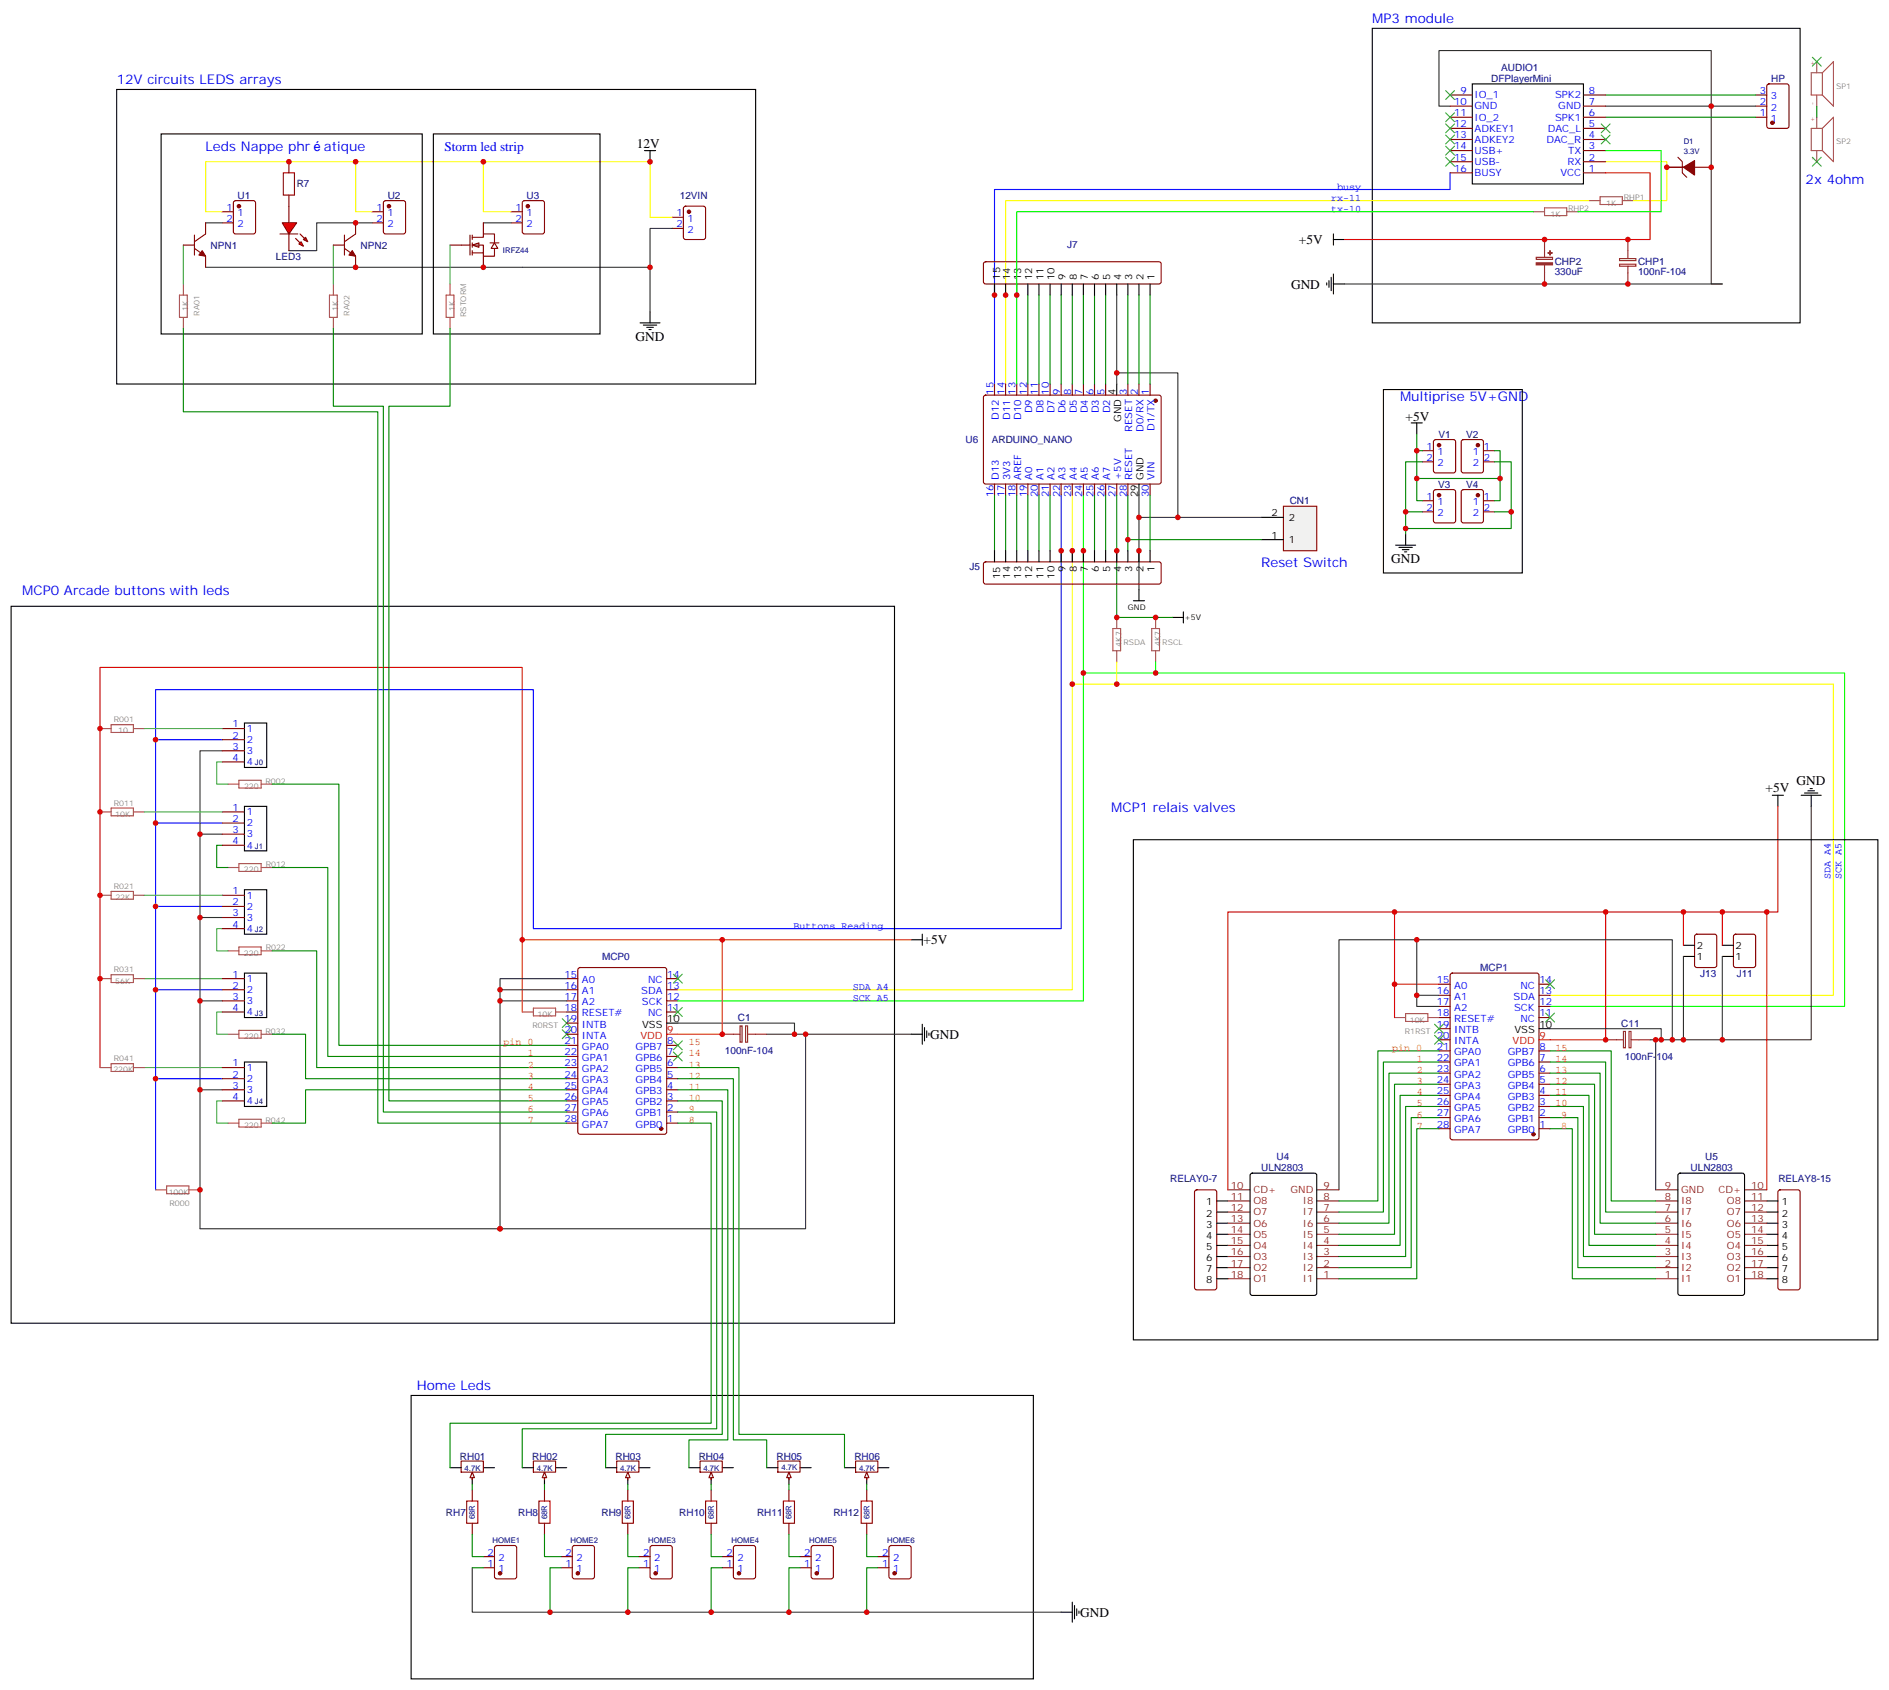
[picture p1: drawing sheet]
<svg xmlns="http://www.w3.org/2000/svg" width="600mm" height="536mm" viewBox="0 0 600 536" stroke-linecap="round" stroke-linejoin="round" font-family="sans-serif">
<defs><g id="words">
<g font-size="4.2" fill="#00f">
<text x="435.7" y="7.2">MP3 module</text>
<text x="37" y="26.6">12V circuits LEDS arrays</text>
<text x="65.3" y="47.8">Leds Nappe phr</text>
<text x="102.8" y="47.8">atique</text>
<text x="141.1" y="47.8">Storm led strip</text>
<text x="573.3" y="58.4">2x 4ohm</text>
<text x="444.5" y="127.2">Multiprise 5V+GND</text>
<text x="400.4" y="180.1">Reset Switch</text>
<text x="7.1" y="188.9">MCP0 Arcade buttons with leds</text>
<text x="352.8" y="257.7">MCP1 relais valves</text>
<text x="132.3" y="441.1">Home Leds</text>
</g>
<g font-size="4.2">
<text x="202.1" y="47.1">12V</text>
<text x="412.4" y="77.5">+5V</text>
<text x="409.9" y="91.6">GND</text>
<text x="201.8" y="108.1">GND</text>
<text x="446.3" y="133.5">+5V</text>
<text x="441.7" y="178.7">GND</text>
<text x="560.6" y="251.3">+5V</text>
<text x="570.4" y="249.2">GND</text>
<text x="293.2" y="299.7">+5V</text>
<text x="295.4" y="329.6">GND</text>
<text x="343" y="513.1">GND</text>
</g>
<g font-size="3.2" fill="#000080">
<text x="476.6" y="22.4">AUDIO1</text>
<text x="473.4" y="26">DFPlayerMini</text>
<text x="562.3" y="26">HP</text>
<text x="94.2" y="59.5">R7</text>
<text x="75.4" y="63">U1</text>
<text x="123.1" y="63.1">U2</text>
<text x="167.2" y="63.1">U3</text>
<text x="215.8" y="63">12VIN</text>
<text x="66.9" y="78.9">NPN1</text>
<text x="87.6" y="82.5">LED3</text>
<text x="114.5" y="78.9">NPN2</text>
<text x="338.8" y="78.8">J7</text>
<text x="493.6" y="87.4">330uF</text>
<text x="493.6" y="84.3">CHP2</text>
<text x="520.1" y="87.4">100nF-104</text>
<text x="520.1" y="84.3">CHP1</text>
<text x="306.5" y="140.7">U6</text>
<text x="314.9" y="140.6">ARDUINO_NANO</text>
<text x="456.6" y="138.9">V1</text>
<text x="465.5" y="138.9">V2</text>
<text x="456.6" y="154.7">V3</text>
<text x="465.5" y="154.7">V4</text>
<text x="409.5" y="160.1">CN1</text>
<text x="307.8" y="180.9">J5</text>
<text x="191.1" y="304.7">MCP0</text>
<text x="469.9" y="308.1">MCP1</text>
<text x="539.8" y="310.2">J13</text>
<text x="551.4" y="310.2">J11</text>
<text x="234.3" y="324.1">C1</text>
<text x="514.7" y="325.8">C11</text>
<text x="230.2" y="334.7">100nF-104</text>
<text x="515.9" y="336.5">100nF-104</text>
<text x="400.4" y="371.7">ULN2803</text>
<text x="405.3" y="368.1">U4</text>
<text x="536.7" y="371.7">ULN2803</text>
<text x="541.4" y="368.1">U5</text>
<text x="371.5" y="375.3">RELAY0-7</text>
<text x="564.6" y="375.3">RELAY8-15</text>
<text x="146" y="463.4">RH01</text>
<text x="169" y="463.4">RH02</text>
<text x="195.4" y="463.4">RH03</text>
<text x="221.8" y="463.5">RH04</text>
<text x="246.6" y="463.5">RH05</text>
<text x="271.3" y="463.5">RH06</text>
<text x="141.6" y="481.1">RH7</text>
<text x="164.5" y="481.1">RH8</text>
<text x="191" y="481.1">RH9</text>
<text x="215.7" y="481.1">RH10</text>
<text x="240.4" y="481.1">RH11</text>
<text x="264.6" y="481.1">RH12</text>
</g>
<g font-size="3.2" fill="#00f">
<text x="463.7" y="29.8">9</text>
<text x="504.5" y="29.8">8</text>
<text x="558.7" y="29.8">3</text>
<text x="461.6" y="33.3">10</text>
<text x="468.1" y="34.7">GND</text>
<text x="468.1" y="31.2">IO_1</text>
<text x="493.7" y="31.2">SPK2</text>
<text x="494.7" y="34.7">GND</text>
<text x="504.5" y="33.3">7</text>
<text x="558.7" y="33.3">2</text>
<text x="562.2" y="35.1">2</text>
<text x="562.2" y="31.6">3</text>
<text x="461.6" y="40.4">12</text>
<text x="461.6" y="36.9">11</text>
<text x="468.1" y="41.8">ADKEY1</text>
<text x="468.1" y="38.3">IO_2</text>
<text x="491.4" y="41.8">DAC_L</text>
<text x="493.7" y="38.3">SPK1</text>
<text x="504.5" y="40.4">5</text>
<text x="504.5" y="36.9">6</text>
<text x="558.7" y="36.9">1</text>
<text x="562.2" y="38.6">1</text>
<text x="461.6" y="47.4">14</text>
<text x="461.6" y="43.9">13</text>
<text x="468.1" y="45.3">ADKEY2</text>
<text x="491" y="45.3">DAC_R</text>
<text x="504.5" y="47.4">3</text>
<text x="504.5" y="43.9">4</text>
<text x="461.6" y="51">15</text>
<text x="468.1" y="52.4">USB-</text>
<text x="468.1" y="48.9">USB+</text>
<text x="497.6" y="52.4">RX</text>
<text x="497.9" y="48.9">TX</text>
<text x="504.5" y="51">2</text>
<text x="461.6" y="54.5">16</text>
<text x="468.1" y="55.9">BUSY</text>
<text x="495.4" y="55.9">VCC</text>
<text x="504.5" y="54.5">1</text>
<text x="422.6" y="63.7">rx-11</text>
<text x="424.5" y="60.1">busy</text>
<text x="71.9" y="66.9">1</text>
<text x="71.9" y="70.4">2</text>
<text x="75.4" y="68.6">1</text>
<text x="119.5" y="66.9">1</text>
<text x="119.5" y="70.4">2</text>
<text x="123" y="68.6">1</text>
<text x="163.6" y="66.9">1</text>
<text x="163.6" y="70.4">2</text>
<text x="167.1" y="68.6">1</text>
<text x="214.8" y="68.6">1</text>
<text x="218.3" y="70.4">1</text>
<text x="422.6" y="67.2">tx-10</text>
<text x="75.4" y="72.1">2</text>
<text x="123" y="72.1">2</text>
<text x="167.1" y="72.1">2</text>
<text x="214.8" y="72.1">2</text>
<text x="218.3" y="73.9">2</text>
<text x="315.4" y="125.2" transform="rotate(-90 315.4 125.2)">15</text>
<text x="318.9" y="125.2" transform="rotate(-90 318.9 125.2)">14</text>
<text x="322.4" y="125.2" transform="rotate(-90 322.4 125.2)">13</text>
<text x="326" y="125.2" transform="rotate(-90 326 125.2)">12</text>
<text x="329.5" y="125.2" transform="rotate(-90 329.5 125.2)">11</text>
<text x="333" y="125.2" transform="rotate(-90 333 125.2)">10</text>
<text x="336.5" y="125.2" transform="rotate(-90 336.5 125.2)">9</text>
<text x="340.1" y="125.2" transform="rotate(-90 340.1 125.2)">8</text>
<text x="343.6" y="125.2" transform="rotate(-90 343.6 125.2)">7</text>
<text x="347.1" y="125.2" transform="rotate(-90 347.1 125.2)">6</text>
<text x="350.7" y="125.2" transform="rotate(-90 350.7 125.2)">5</text>
<text x="357.7" y="125.2" transform="rotate(-90 357.7 125.2)">3</text>
<text x="361.2" y="125.2" transform="rotate(-90 361.2 125.2)">2</text>
<text x="364.8" y="125.2" transform="rotate(-90 364.8 125.2)">1</text>
<text x="327.7" y="131.2" transform="rotate(-90 327.7 131.2)">D9</text>
<text x="331.3" y="131.2" transform="rotate(-90 331.3 131.2)">D8</text>
<text x="334.8" y="131.2" transform="rotate(-90 334.8 131.2)">D7</text>
<text x="338.3" y="131.2" transform="rotate(-90 338.3 131.2)">D6</text>
<text x="341.8" y="131.2" transform="rotate(-90 341.8 131.2)">D5</text>
<text x="345.4" y="131.2" transform="rotate(-90 345.4 131.2)">D4</text>
<text x="348.9" y="131.2" transform="rotate(-90 348.9 131.2)">D3</text>
<text x="352.4" y="131.2" transform="rotate(-90 352.4 131.2)">D2</text>
<text x="317.1" y="133.2" transform="rotate(-90 317.1 133.2)">D12</text>
<text x="320.7" y="133.2" transform="rotate(-90 320.7 133.2)">D11</text>
<text x="324.2" y="133.2" transform="rotate(-90 324.2 133.2)">D10</text>
<text x="359.5" y="137.1" transform="rotate(-90 359.5 137.1)">RESET</text>
<text x="363" y="137" transform="rotate(-90 363 137)">D0/RX</text>
<text x="366.5" y="136.8" transform="rotate(-90 366.5 136.8)">D1/TX</text>
<text x="452.9" y="142.7">1</text>
<text x="471.1" y="142.7">1</text>
<text x="452.9" y="146.2">2</text>
<text x="456.4" y="144.5">1</text>
<text x="456.4" y="148">2</text>
<text x="467.6" y="144.5">1</text>
<text x="467.6" y="148">2</text>
<text x="471.1" y="146.2">2</text>
<text x="317.1" y="152.3" transform="rotate(-90 317.1 152.3)">D13</text>
<text x="320.7" y="152.3" transform="rotate(-90 320.7 152.3)">3V3</text>
<text x="324.2" y="152.3" transform="rotate(-90 324.2 152.3)">AREF</text>
<text x="327.7" y="152.3" transform="rotate(-90 327.7 152.3)">A0</text>
<text x="331.3" y="152.3" transform="rotate(-90 331.3 152.3)">A1</text>
<text x="334.8" y="152.3" transform="rotate(-90 334.8 152.3)">A2</text>
<text x="338.3" y="152.3" transform="rotate(-90 338.3 152.3)">A3</text>
<text x="341.8" y="152.3" transform="rotate(-90 341.8 152.3)">A4</text>
<text x="345.4" y="152.3" transform="rotate(-90 345.4 152.3)">A5</text>
<text x="348.9" y="152.3" transform="rotate(-90 348.9 152.3)">A6</text>
<text x="352.4" y="152.3" transform="rotate(-90 352.4 152.3)">A7</text>
<text x="356" y="152.3" transform="rotate(-90 356 152.3)">+5V</text>
<text x="359.5" y="152.3" transform="rotate(-90 359.5 152.3)">RESET</text>
<text x="366.5" y="152.3" transform="rotate(-90 366.5 152.3)">VIN</text>
<text x="315.4" y="157.8" transform="rotate(-90 315.4 157.8)">16</text>
<text x="318.9" y="157.8" transform="rotate(-90 318.9 157.8)">17</text>
<text x="322.4" y="157.8" transform="rotate(-90 322.4 157.8)">18</text>
<text x="326" y="157.8" transform="rotate(-90 326 157.8)">19</text>
<text x="329.5" y="157.8" transform="rotate(-90 329.5 157.8)">20</text>
<text x="333" y="157.8" transform="rotate(-90 333 157.8)">21</text>
<text x="336.5" y="157.8" transform="rotate(-90 336.5 157.8)">22</text>
<text x="340.1" y="157.8" transform="rotate(-90 340.1 157.8)">23</text>
<text x="343.6" y="157.8" transform="rotate(-90 343.6 157.8)">24</text>
<text x="347.1" y="157.8" transform="rotate(-90 347.1 157.8)">25</text>
<text x="350.7" y="157.8" transform="rotate(-90 350.7 157.8)">26</text>
<text x="354.2" y="157.8" transform="rotate(-90 354.2 157.8)">27</text>
<text x="357.7" y="157.8" transform="rotate(-90 357.7 157.8)">28</text>
<text x="364.8" y="157.8" transform="rotate(-90 364.8 157.8)">30</text>
<text x="452.9" y="158.6">1</text>
<text x="456.4" y="160.3">1</text>
<text x="467.6" y="160.3">1</text>
<text x="471.1" y="158.6">1</text>
<text x="452.9" y="162.1">2</text>
<text x="456.4" y="163.9">2</text>
<text x="467.6" y="163.9">2</text>
<text x="471.1" y="162.1">2</text>
<text x="73.8" y="230.9">1</text>
<text x="78.3" y="232.3">1</text>
<text x="73.8" y="234.4">2</text>
<text x="73.8" y="237.9">3</text>
<text x="78.3" y="235.8">2</text>
<text x="78.3" y="239.4">3</text>
<text x="73.8" y="241.5">4</text>
<text x="78.3" y="242.9">4</text>
<text x="73.8" y="257.4">1</text>
<text x="73.8" y="260.9">2</text>
<text x="78.3" y="258.8">1</text>
<text x="78.3" y="262.3">2</text>
<text x="73.8" y="264.4">3</text>
<text x="73.8" y="267.9">4</text>
<text x="78.3" y="265.8">3</text>
<text x="78.3" y="269.3">4</text>
<text x="581.1" y="279" transform="rotate(-90 581.1 279)">SDA A4</text>
<text x="584.6" y="279" transform="rotate(-90 584.6 279)">SCK A5</text>
<text x="73.8" y="283.8">1</text>
<text x="73.8" y="287.3">2</text>
<text x="78.3" y="285.2">1</text>
<text x="73.8" y="290.9">3</text>
<text x="78.3" y="288.7">2</text>
<text x="78.3" y="292.3">3</text>
<text x="73.8" y="294.4">4</text>
<text x="78.3" y="295.8">4</text>
<text x="251.9" y="294.7">Buttons Reading</text>
<text x="73.8" y="310.3">1</text>
<text x="78.3" y="311.7">1</text>
<text x="179.2" y="310.3">15</text>
<text x="211.8" y="310.3">14</text>
<text x="73.8" y="313.8">2</text>
<text x="73.8" y="317.3">3</text>
<text x="78.3" y="315.2">2</text>
<text x="179.2" y="313.8">16</text>
<text x="179.2" y="317.3">17</text>
<text x="184.7" y="312">A0</text>
<text x="184.7" y="315.6">A1</text>
<text x="203.6" y="315.6">SDA</text>
<text x="205.8" y="312">NC</text>
<text x="211.8" y="317.3">12</text>
<text x="211.8" y="313.8">13</text>
<text x="270.8" y="317.7">SCK A5</text>
<text x="270.8" y="314.1">SDA A4</text>
<text x="456.2" y="312">15</text>
<text x="456.2" y="315.6">16</text>
<text x="461.7" y="313.8">A0</text>
<text x="461.7" y="317.3">A1</text>
<text x="480.5" y="317.3">SDA</text>
<text x="482.7" y="313.8">NC</text>
<text x="488.8" y="315.6">13</text>
<text x="488.8" y="312">14</text>
<text x="73.8" y="320.9">4</text>
<text x="78.3" y="318.7">3</text>
<text x="78.3" y="322.3">4</text>
<text x="179.2" y="320.9">18</text>
<text x="184.7" y="319.1">A2</text>
<text x="184.7" y="322.6">RESET#</text>
<text x="203.8" y="319.1">SCK</text>
<text x="205.8" y="322.6">NC</text>
<text x="211.8" y="320.9">11</text>
<text x="456.2" y="319.1">17</text>
<text x="456.2" y="322.6">18</text>
<text x="461.7" y="320.9">A2</text>
<text x="480.7" y="320.9">SCK</text>
<text x="488.8" y="322.6">11</text>
<text x="488.8" y="319.1">12</text>
<text x="179.2" y="324.4">19</text>
<text x="179.2" y="327.9">20</text>
<text x="184.7" y="326.1">INTB</text>
<text x="184.7" y="329.7">INTA</text>
<text x="456.2" y="326.1">19</text>
<text x="456.2" y="329.7">20</text>
<text x="461.7" y="324.4">RESET#</text>
<text x="461.7" y="327.9">INTB</text>
<text x="482.7" y="324.4">NC</text>
<text x="179.2" y="331.4">21</text>
<text x="179.2" y="335">22</text>
<text x="184.7" y="333.2">GPA0</text>
<text x="201.8" y="333.2">GPB7</text>
<text x="211.8" y="335">7</text>
<text x="211.8" y="331.4">8</text>
<text x="456.2" y="333.2">21</text>
<text x="461.7" y="331.4">INTA</text>
<text x="461.7" y="335">GPA0</text>
<text x="478.7" y="335">GPB7</text>
<text x="488.8" y="333.2">8</text>
<text x="73.8" y="338.5">1</text>
<text x="78.3" y="339.9">1</text>
<text x="179.2" y="338.5">23</text>
<text x="184.7" y="336.7">GPA1</text>
<text x="184.7" y="340.3">GPA2</text>
<text x="201.8" y="340.3">GPB5</text>
<text x="201.8" y="336.7">GPB6</text>
<text x="211.8" y="338.5">6</text>
<text x="456.2" y="336.7">22</text>
<text x="456.2" y="340.3">23</text>
<text x="461.7" y="338.5">GPA1</text>
<text x="478.7" y="338.5">GPB6</text>
<text x="488.8" y="340.3">6</text>
<text x="488.8" y="336.7">7</text>
<text x="73.8" y="342">2</text>
<text x="73.8" y="345.5">3</text>
<text x="78.3" y="343.4">2</text>
<text x="78.3" y="347">3</text>
<text x="179.2" y="342">24</text>
<text x="179.2" y="345.5">25</text>
<text x="184.7" y="343.8">GPA3</text>
<text x="184.7" y="347.3">GPA4</text>
<text x="201.8" y="347.3">GPB3</text>
<text x="201.8" y="343.8">GPB4</text>
<text x="211.8" y="345.5">4</text>
<text x="211.8" y="342">5</text>
<text x="456.2" y="343.8">24</text>
<text x="456.2" y="347.3">25</text>
<text x="461.7" y="342">GPA2</text>
<text x="461.7" y="345.5">GPA3</text>
<text x="478.7" y="345.5">GPB4</text>
<text x="478.7" y="342">GPB5</text>
<text x="488.8" y="347.3">4</text>
<text x="488.8" y="343.8">5</text>
<text x="73.8" y="349.1">4</text>
<text x="78.3" y="350.5">4</text>
<text x="179.2" y="349.1">26</text>
<text x="179.2" y="352.6">27</text>
<text x="184.7" y="350.8">GPA5</text>
<text x="201.8" y="350.8">GPB2</text>
<text x="211.8" y="352.6">2</text>
<text x="211.8" y="349.1">3</text>
<text x="456.2" y="350.8">26</text>
<text x="461.7" y="349.1">GPA4</text>
<text x="461.7" y="352.6">GPA5</text>
<text x="478.7" y="352.6">GPB2</text>
<text x="478.7" y="349.1">GPB3</text>
<text x="488.8" y="350.8">3</text>
<text x="179.2" y="356.1">28</text>
<text x="184.7" y="354.4">GPA6</text>
<text x="184.7" y="357.9">GPA7</text>
<text x="201.8" y="357.9">GPB0</text>
<text x="201.8" y="354.4">GPB1</text>
<text x="211.8" y="356.1">1</text>
<text x="456.2" y="354.4">27</text>
<text x="456.2" y="357.9">28</text>
<text x="461.7" y="356.1">GPA6</text>
<text x="461.7" y="359.7">GPA7</text>
<text x="478.7" y="359.7">GPB0</text>
<text x="478.7" y="356.1">GPB1</text>
<text x="488.8" y="357.9">1</text>
<text x="488.8" y="354.4">2</text>
<text x="154.8" y="497.2">1</text>
<text x="154.8" y="493.7">2</text>
<text x="158.3" y="495.5">2</text>
<text x="179.5" y="497.2">1</text>
<text x="179.5" y="493.7">2</text>
<text x="183" y="495.5">2</text>
<text x="204.2" y="497.2">1</text>
<text x="204.2" y="493.7">2</text>
<text x="207.7" y="495.5">2</text>
<text x="230.6" y="497.2">1</text>
<text x="230.6" y="493.7">2</text>
<text x="234.1" y="495.5">2</text>
<text x="255.3" y="497.2">1</text>
<text x="255.3" y="493.7">2</text>
<text x="258.8" y="495.5">2</text>
<text x="280" y="497.2">1</text>
<text x="280" y="493.7">2</text>
<text x="283.5" y="495.5">2</text>
<text x="158.3" y="499">1</text>
<text x="183" y="499">1</text>
<text x="207.7" y="499">1</text>
<text x="234.1" y="499">1</text>
<text x="258.8" y="499">1</text>
<text x="283.5" y="499">1</text>
</g>
<g font-size="3.2">
<text x="317.5" y="88.7" transform="rotate(-90 317.5 88.7)">15</text>
<text x="320.7" y="88.8" transform="rotate(-90 320.7 88.8)">14</text>
<text x="324.2" y="88.8" transform="rotate(-90 324.2 88.8)">13</text>
<text x="327.7" y="88.8" transform="rotate(-90 327.7 88.8)">12</text>
<text x="331.3" y="88.8" transform="rotate(-90 331.3 88.8)">11</text>
<text x="334.8" y="88.8" transform="rotate(-90 334.8 88.8)">10</text>
<text x="338.3" y="88.8" transform="rotate(-90 338.3 88.8)">9</text>
<text x="341.8" y="88.8" transform="rotate(-90 341.8 88.8)">8</text>
<text x="345.4" y="88.8" transform="rotate(-90 345.4 88.8)">7</text>
<text x="348.9" y="88.8" transform="rotate(-90 348.9 88.8)">6</text>
<text x="352.4" y="88.8" transform="rotate(-90 352.4 88.8)">5</text>
<text x="356" y="88.8" transform="rotate(-90 356 88.8)">4</text>
<text x="359.5" y="88.8" transform="rotate(-90 359.5 88.8)">3</text>
<text x="363" y="88.8" transform="rotate(-90 363 88.8)">2</text>
<text x="366.5" y="88.8" transform="rotate(-90 366.5 88.8)">1</text>
<text x="354.2" y="125.2" transform="rotate(-90 354.2 125.2)">4</text>
<text x="356" y="134" transform="rotate(-90 356 134)">GND</text>
<text x="363" y="152.3" transform="rotate(-90 363 152.3)">GND</text>
<text x="361.2" y="157.8" transform="rotate(-90 361.2 157.8)">29</text>
<text x="403.7" y="163.9">2</text>
<text x="409.2" y="165.3">2</text>
<text x="403.7" y="170.9">1</text>
<text x="409.2" y="172.3">1</text>
<text x="317.5" y="183.8" transform="rotate(-90 317.5 183.8)">15</text>
<text x="320.7" y="183.7" transform="rotate(-90 320.7 183.7)">14</text>
<text x="324.2" y="183.7" transform="rotate(-90 324.2 183.7)">13</text>
<text x="327.7" y="183.7" transform="rotate(-90 327.7 183.7)">12</text>
<text x="331.3" y="183.7" transform="rotate(-90 331.3 183.7)">11</text>
<text x="334.8" y="183.7" transform="rotate(-90 334.8 183.7)">10</text>
<text x="338.3" y="181.7" transform="rotate(-90 338.3 181.7)">9</text>
<text x="341.8" y="181.7" transform="rotate(-90 341.8 181.7)">8</text>
<text x="345.4" y="181.7" transform="rotate(-90 345.4 181.7)">7</text>
<text x="348.9" y="181.7" transform="rotate(-90 348.9 181.7)">6</text>
<text x="352.4" y="181.7" transform="rotate(-90 352.4 181.7)">5</text>
<text x="356" y="181.7" transform="rotate(-90 356 181.7)">4</text>
<text x="359.5" y="181.7" transform="rotate(-90 359.5 181.7)">3</text>
<text x="363" y="181.7" transform="rotate(-90 363 181.7)">2</text>
<text x="366.5" y="181.7" transform="rotate(-90 366.5 181.7)">1</text>
<text x="538.7" y="304.6">1</text>
<text x="538.7" y="301.1">2</text>
<text x="551" y="304.6">1</text>
<text x="551" y="301.1">2</text>
<text x="203.9" y="326.1">VSS</text>
<text x="211.8" y="324.4">10</text>
<text x="480.8" y="327.9">VSS</text>
<text x="488.8" y="326.1">10</text>
<text x="383" y="382.6">1</text>
<text x="565.7" y="382.6">1</text>
<text x="383" y="386.1">2</text>
<text x="383" y="389.6">3</text>
<text x="565.7" y="386.1">2</text>
<text x="565.7" y="389.6">3</text>
<text x="383" y="393.2">4</text>
<text x="565.7" y="393.2">4</text>
<text x="383" y="396.7">5</text>
<text x="383" y="400.2">6</text>
<text x="565.7" y="396.7">5</text>
<text x="565.7" y="400.2">6</text>
<text x="383" y="403.8">7</text>
<text x="383" y="407.3">8</text>
<text x="565.7" y="403.8">7</text>
<text x="565.7" y="407.3">8</text>
</g>
<g font-size="3.2" fill="#f00">
<text x="203.3" y="329.7">VDD</text>
<text x="211.8" y="327.9">9</text>
<text x="488.8" y="329.7">9</text>
<text x="480.2" y="331.4">VDD</text>
</g>
<g font-size="3.2" fill="#f60">
<text x="159.8" y="331.8">pin 0</text>
<text x="167.6" y="335.3">1</text>
<text x="218.7" y="335.3">14</text>
<text x="218.7" y="331.8">15</text>
<text x="442" y="333.6">pin 0</text>
<text x="493.9" y="333.6">15</text>
<text x="167.6" y="338.8">2</text>
<text x="218.7" y="338.8">13</text>
<text x="449.8" y="340.6">2</text>
<text x="449.8" y="337.1">1</text>
<text x="493.9" y="337.1">14</text>
<text x="493.9" y="340.6">13</text>
<text x="167.6" y="342.4">3</text>
<text x="167.6" y="345.9">4</text>
<text x="218.7" y="345.9">11</text>
<text x="218.7" y="342.4">12</text>
<text x="449.8" y="347.7">4</text>
<text x="449.8" y="344.1">3</text>
<text x="493.9" y="344.1">12</text>
<text x="493.9" y="347.7">11</text>
<text x="167.6" y="349.4">5</text>
<text x="167.6" y="353">6</text>
<text x="218.7" y="353">9</text>
<text x="218.7" y="349.4">10</text>
<text x="449.8" y="351.2">5</text>
<text x="493.9" y="351.2">10</text>
<text x="167.6" y="356.5">7</text>
<text x="218.7" y="356.5">8</text>
<text x="449.8" y="358.2">7</text>
<text x="449.8" y="354.7">6</text>
<text x="495.7" y="354.7">9</text>
<text x="495.7" y="358.2">8</text>
</g>
<g font-size="3.2" fill="#8d2323">
<text x="390.7" y="377.3">10</text>
<text x="420.2" y="377.3">9</text>
<text x="528.6" y="377.3">9</text>
<text x="556" y="377.3">10</text>
<text x="390.7" y="380.8">11</text>
<text x="397.9" y="382.2">O8</text>
<text x="397.9" y="378.7">CD+</text>
<text x="409.7" y="378.7">GND</text>
<text x="413.6" y="382.2">I8</text>
<text x="420.2" y="380.8">8</text>
<text x="528.6" y="380.8">8</text>
<text x="533.8" y="382.2">I8</text>
<text x="533.8" y="378.7">GND</text>
<text x="545.5" y="378.7">CD+</text>
<text x="548.3" y="382.2">O8</text>
<text x="556" y="380.8">11</text>
<text x="390.7" y="387.9">13</text>
<text x="390.7" y="384.4">12</text>
<text x="397.9" y="389.3">O6</text>
<text x="397.9" y="385.8">O7</text>
<text x="413.6" y="389.3">I6</text>
<text x="413.6" y="385.8">I7</text>
<text x="420.2" y="387.9">6</text>
<text x="420.2" y="384.4">7</text>
<text x="528.6" y="387.9">6</text>
<text x="528.6" y="384.4">7</text>
<text x="533.8" y="389.3">I6</text>
<text x="533.8" y="385.8">I7</text>
<text x="548.3" y="389.3">O6</text>
<text x="548.3" y="385.8">O7</text>
<text x="556" y="387.9">13</text>
<text x="556" y="384.4">12</text>
<text x="390.7" y="394.9">15</text>
<text x="390.7" y="391.4">14</text>
<text x="397.9" y="392.8">O5</text>
<text x="413.6" y="392.8">I5</text>
<text x="420.2" y="394.9">4</text>
<text x="420.2" y="391.4">5</text>
<text x="528.6" y="394.9">4</text>
<text x="528.6" y="391.4">5</text>
<text x="533.8" y="392.8">I5</text>
<text x="548.3" y="392.8">O5</text>
<text x="556" y="394.9">15</text>
<text x="556" y="391.4">14</text>
<text x="390.7" y="402">17</text>
<text x="390.7" y="398.5">16</text>
<text x="397.9" y="399.9">O3</text>
<text x="397.9" y="396.3">O4</text>
<text x="413.6" y="399.9">I3</text>
<text x="413.6" y="396.3">I4</text>
<text x="420.2" y="402">2</text>
<text x="420.2" y="398.5">3</text>
<text x="528.6" y="402">2</text>
<text x="528.6" y="398.5">3</text>
<text x="533.8" y="399.9">I3</text>
<text x="533.8" y="396.3">I4</text>
<text x="548.3" y="399.9">O3</text>
<text x="548.3" y="396.3">O4</text>
<text x="556" y="402">17</text>
<text x="556" y="398.5">16</text>
<text x="390.7" y="405.5">18</text>
<text x="397.9" y="406.9">O1</text>
<text x="397.9" y="403.4">O2</text>
<text x="413.6" y="406.9">I1</text>
<text x="413.6" y="403.4">I2</text>
<text x="420.2" y="405.5">1</text>
<text x="528.6" y="405.5">1</text>
<text x="533.8" y="406.9">I1</text>
<text x="533.8" y="403.4">I2</text>
<text x="548.3" y="406.9">O1</text>
<text x="548.3" y="403.4">O2</text>
<text x="556" y="405.5">18</text>
</g>
<g font-size="2.5" fill="#838383">
<text x="583" y="28.2">SP1</text>
<text x="583" y="45.9">SP2</text>
<text x="509.9" y="65.2">1K</text>
<text x="515.5" y="63.5">RHP1</text>
<text x="492.3" y="68.8">1K</text>
<text x="497.9" y="67">RHP2</text>
<text x="59.7" y="98.8" transform="rotate(-90 59.7 98.8)">1K</text>
<text x="63.3" y="100.2" transform="rotate(-90 63.3 100.2)">RA01</text>
<text x="107.4" y="98.8" transform="rotate(-90 107.4 98.8)">1K</text>
<text x="110.9" y="100.2" transform="rotate(-90 110.9 100.2)">RA02</text>
<text x="144.4" y="98.8" transform="rotate(-90 144.4 98.8)">1K</text>
<text x="148" y="100.6" transform="rotate(-90 148 100.6)">RSTORM</text>
<text x="356.1" y="205.2" transform="rotate(-90 356.1 205.2)">4K7</text>
<text x="356.7" y="204.6">RSDA</text>
<text x="368.4" y="205.2" transform="rotate(-90 368.4 205.2)">4K7</text>
<text x="369" y="204.6">RSCL</text>
<text x="36.1" y="229.3">R001</text>
<text x="37.5" y="232.8">10</text>
<text x="77.5" y="250.5">220</text>
<text x="84.3" y="248.7">R002</text>
<text x="36.2" y="255.7">R011</text>
<text x="36.6" y="259.3">10K</text>
<text x="84.3" y="275.1">R012</text>
<text x="77.5" y="276.9">220</text>
<text x="36.1" y="282.2">R021</text>
<text x="36.6" y="285.7">22K</text>
<text x="77.5" y="303.3">220</text>
<text x="84.3" y="301.6">R022</text>
<text x="36.1" y="308.6">R031</text>
<text x="36.6" y="312.2">56K</text>
<text x="170.6" y="322.8">10K</text>
<text x="77.5" y="329.8">220</text>
<text x="84.3" y="328.1">R032</text>
<text x="169" y="326.3">R0RST</text>
<text x="446" y="328.1">R1RST</text>
<text x="447.6" y="324.6">10K</text>
<text x="36" y="340.4">220K</text>
<text x="36.1" y="336.9">R041</text>
<text x="77.5" y="358.1">220</text>
<text x="84.3" y="356.3">R042</text>
<text x="53.6" y="379.2">100K</text>
<text x="53.8" y="382.8">R000</text>
</g>
<g font-size="2.5" fill="#000080">
<text x="534.5" y="45.8">D1</text>
<text x="534.5" y="48.9">3.3V</text>
<text x="159.7" y="80.4">IRFZ44</text>
<text x="80.9" y="242.9">J0</text>
<text x="80.9" y="269.4">J1</text>
<text x="80.9" y="295.9">J2</text>
<text x="80.9" y="322.3">J3</text>
<text x="80.9" y="350.5">J4</text>
<text x="147.5" y="466.8">4.7K</text>
<text x="170.4" y="466.8">4.7K</text>
<text x="196.9" y="466.8">4.7K</text>
<text x="223.3" y="466.8">4.7K</text>
<text x="248.1" y="466.7">4.7K</text>
<text x="272.7" y="466.8">4.7K</text>
<text x="150.8" y="482.2" transform="rotate(-90 150.8 482.2)">68R</text>
<text x="173.7" y="482.2" transform="rotate(-90 173.7 482.2)">68R</text>
<text x="200.2" y="482.2" transform="rotate(-90 200.2 482.2)">68R</text>
<text x="226.7" y="482.3" transform="rotate(-90 226.7 482.3)">68R</text>
<text x="251.3" y="482.2" transform="rotate(-90 251.3 482.2)">68R</text>
<text x="276" y="482.2" transform="rotate(-90 276 482.2)">68R</text>
<text x="156.4" y="489.7">HOME1</text>
<text x="181.1" y="489.7">HOME2</text>
<text x="205.8" y="489.7">HOME3</text>
<text x="232.2" y="489.7">HOME4</text>
<text x="256.9" y="489.7">HOME5</text>
<text x="281.6" y="489.7">HOME6</text>
</g>
<g font-size="2.5">
<text x="358.1" y="193.7">GND</text>
<text x="376.1" y="196.8">+5V</text>
</g>
<g font-size="2.1" fill="#a54b4b">
<text x="576.1" y="21" transform="rotate(-90 576.1 21)">+</text>
<text x="576.1" y="33.3" transform="rotate(-90 576.1 33.3)">-</text>
<text x="576.1" y="38.6" transform="rotate(-90 576.1 38.6)">+</text>
<text x="576.1" y="50.9" transform="rotate(-90 576.1 50.9)">-</text>
</g>
</g></defs>
<g fill="none" stroke="#a64a4a" stroke-width=".35">
<path d="M576.8 19.6v3.5M576.8 30.2v3.5M578.6 23.1h-3.6v7.1h3.6M578.6 23.1v7.1M578.6 23.1l3.5-3.5v14.1l-3.5-3.5M57 93.7h2.4v7h-2.4zM58.2 90.1v3.5M104.6 93.7h2.5v7h-2.5zM105.8 90.1v3.5M58.2 100.8v3.4M105.8 100.8v3.4M72.3 248.9h3.5"/>
<path d="M75.8 247.7h7.1v2.4h-7.1zM83 248.9h3.4M72.3 275.3h3.5M75.8 274.1h7.1v2.5h-7.1zM83 275.3h3.4M72.3 301.8h3.5M75.8 300.6h7.1v2.4h-7.1zM83 301.8h3.4M72.3 328.3h3.5M75.8 327h7.1v2.5h-7.1zM83 328.3h3.4M72.3 356.5h3.5"/>
<path d="M75.8 355.2h7.1v2.5h-7.1zM83 356.5h3.4"/>
</g>
<path d="M359.8 190.7h3.6M361.6 187.1v3.6M372.2 196h3.5M375.7 194.2v3.5" fill="none" stroke="#000" stroke-width=".35"/>
<path d="M509.8 33.7h33.5v56.4h3.5M361.6 157.2v29.9M70.6 317.7h-7.1v28.2M70.6 345.9h-7.1v44.1" fill="none" stroke="#333" stroke-width=".35"/>
<path d="M58.2 77.8v12.3M105.8 77.8v12.3M70.6 241.8h-1.8v7.1h3.5M70.6 294.7h-1.8v7.1h3.5M45.9 310.6h24.7M45.9 338.8h24.7M70.6 349.4h-1.8v7.1h3.5" fill="none" stroke="#4aa64a" stroke-width=".35"/>
<path d="M165.8 298.3v-86.5h-134.1v127" fill="none" stroke="#f00" stroke-width=".35"/>
<path d="M460.4 54.9v5.2h-144.7v61.8M49.4 287.7h21.2M49.4 342.4h21.2" fill="none" stroke="#00f" stroke-width=".35"/>
<path d="M509.8 51.3h19.4M340.4 217.1h241.7v98.8h-90" fill="none" stroke="#ff0" stroke-width=".35"/>
<path d="M344 213.6h241.6v105.8h-93.5" fill="none" stroke="#0f0" stroke-width=".35"/>
<path d="M575.4 18.2l2.8 2.8M578.2 18.2l-2.8 2.8M575.4 49.9l2.8 2.8M578.2 49.9l-2.8 2.8M178.5 323.3l2.8 2.8M178.5 326.8l2.8 2.9M181.3 323.3l-2.8 2.8M181.3 326.8l-2.8 2.9" fill="none" stroke="#3c3" stroke-width=".35"/>
<path d="M407.5 160.7h10.5v14.1h-10.5z" fill="#f0f0f0" stroke="#870000" stroke-width=".35"/>
<path d="M400.4 171.3h7.1M400.4 164.2h7.1M142.9 465.8h3.5M149.9 467.6v3.5M153.5 465.8h3.5" fill="none" stroke="#000" stroke-width=".35"/>
<path d="M146.4 463.7h7.1v3.6h-7.1zM149.9 468v1.7" fill="none" stroke="#870000" stroke-width=".35"/>
<path d="M149.9 467.3l.7 1.7h-1.4z" fill="#f0f0f0" stroke="#870000" stroke-width=".35"/>
<path d="M268.1 465.8h3.5M275.2 467.6v3.5M278.7 465.8h3.5" fill="none" stroke="#000" stroke-width=".35"/>
<path d="M271.6 463.7h7.1v3.6h-7.1zM275.2 468v1.7" fill="none" stroke="#870000" stroke-width=".35"/>
<path d="M275.2 467.3l.7 1.7h-1.4z" fill="#f0f0f0" stroke="#870000" stroke-width=".35"/>
<path d="M243.4 465.8h3.5M250.5 467.6v3.5M254 465.8h3.5" fill="none" stroke="#000" stroke-width=".35"/>
<path d="M246.9 463.7h7.1v3.6h-7.1zM250.5 468v1.7" fill="none" stroke="#870000" stroke-width=".35"/>
<path d="M250.5 467.3l.7 1.7h-1.4z" fill="#f0f0f0" stroke="#870000" stroke-width=".35"/>
<path d="M218.7 465.8h3.5M225.8 467.6v3.5M229.3 465.8h3.5" fill="none" stroke="#000" stroke-width=".35"/>
<path d="M222.2 463.7h7.1v3.6h-7.1zM225.8 468v1.7" fill="none" stroke="#870000" stroke-width=".35"/>
<path d="M225.8 467.3l.7 1.7h-1.4z" fill="#f0f0f0" stroke="#870000" stroke-width=".35"/>
<path d="M192.3 465.8h3.5M199.3 467.6v3.5M202.8 465.8h3.6" fill="none" stroke="#000" stroke-width=".35"/>
<path d="M195.8 463.7h7v3.6h-7zM199.3 468v1.7" fill="none" stroke="#870000" stroke-width=".35"/>
<path d="M199.3 467.3l.7 1.7h-1.4z" fill="#f0f0f0" stroke="#870000" stroke-width=".35"/>
<path d="M165.8 465.8h3.5M172.9 467.6v3.5M176.4 465.8h3.5" fill="none" stroke="#000" stroke-width=".35"/>
<path d="M169.3 463.7h7.1v3.6h-7.1zM172.9 468v1.7" fill="none" stroke="#870000" stroke-width=".35"/>
<path d="M172.9 467.3l.7 1.7h-1.4z" fill="#f0f0f0" stroke="#870000" stroke-width=".35"/>
<path d="M336.9 157.2v137.5h-167.6v-75.8h-119.9v158.7M49.4 234.8h21.2M49.4 261.2h21.2M49.4 314.1h21.2" fill="none" stroke="#00f" stroke-width=".35"/>
<path d="M65.3 70.7h5.3M118.2 70.7h-17.7v8.9h-8.8M153.5 70.7h8.8M213.4 72.5h-7v26.5M65.3 84.8h141.1M361.6 164.2h38.8M70.6 238.3h-7.1v26.5M70.6 264.8h-7.1v26.4M70.6 291.2h-7.1v26.5M63.5 390h95.2" fill="none" stroke="#333" stroke-width=".35"/>
<path d="M358.1 157.2v14.1h42.3M70.6 268.3h-1.8v7h3.5" fill="none" stroke="#008700" stroke-width=".35"/>
<path d="M70.6 321.2h-1.8v7.1h3.5" fill="none" stroke="#4aa64a" stroke-width=".35"/>
<g fill="none" stroke="#870000" stroke-width=".35">
<path d="M557.4 37.2h3.5M557.4 33.7h3.5M557.4 30.2h3.5M561.2 26.8l.4-.2h5.7l.6 .5 .1 12.9-.5 .7h-5.9l-.6-.4-.1-13zM70.6 67.2h3.5M70.6 70.7h3.5M74.3 63.9l.5-.2h5.6l.7 .4v9.5l-.4 .6-5.9 .1-.7-.5v-9.4zM118.2 67.2h3.5M118.2 70.7h3.5M121.9 63.9l.5-.2h5.7l.6 .4 .1 9.5-.5 .6-5.9 .1-.6-.5-.1-9.4zM162.3 67.2h3.5M162.3 70.7h3.5"/>
<path d="M166 63.9l.5-.2h5.7l.6 .4 .1 9.5-.5 .6-5.9 .1-.6-.5-.1-9.4zM213.4 69h3.6M213.4 72.5h3.6M217.2 65.6l.5-.2h5.6l.7 .5v9.4l-.4 .7h-5.9l-.7-.4v-9.5zM455.3 139.7l.5-.2h5.6l.7 .5v9.4l-.4 .7h-5.9l-.7-.5v-9.4zM464.1 139.7l.5-.2h5.7l.6 .5 .1 9.4-.5 .7h-5.9l-.6-.5-.1-9.4zM451.6 143.1h3.5M451.6 146.6h3.5M451.6 158.9h3.5M455.3 155.6l.5-.2h5.6l.7 .4v9.5l-.4 .6-5.9 .1-.7-.5v-9.4zM464.1 155.6l.5-.2h5.7l.6 .4 .1 9.5-.5 .6-5.9 .1-.6-.5-.1-9.4zM471 143.1h3.5"/>
<path d="M471 146.6h3.5M471 158.9h3.5M451.6 162.5h3.5M471 162.5h3.5"/>
</g>
<g fill="#870000" stroke="#870000" stroke-width=".35">
<circle cx="75.8" cy="65.4" r=".53"/>
<circle cx="123.5" cy="65.4" r=".53"/>
<circle cx="167.6" cy="65.4" r=".53"/>
<circle cx="218.7" cy="67.2" r=".53"/>
<circle cx="562.7" cy="39" r=".53"/>
<circle cx="469.2" cy="141.3" r=".53"/>
<circle cx="456.8" cy="141.3" r=".53"/>
<circle cx="456.8" cy="157.2" r=".53"/>
<circle cx="469.2" cy="157.2" r=".53"/>
</g>
<path d="M112.9 51.3v15.9h5.3M153.5 51.3v15.9h8.8M70.6 67.2h-5.3v-15.9h141.1v17.7h7" fill="none" stroke="#fc0" stroke-width=".35"/>
<g fill="none" stroke="#000" stroke-width=".35">
<path d="M435.7 9h135.8v93.5h-135.8zM37 28.4h202.9v93.5h-202.9zM206.4 99v3.5M203.2 102.5h6.3M204.3 103.2h4.2M205.3 103.9h2.1M206 104.6h.7M439.2 123.6h44.1v58.3h-44.1zM448 134.2h3.6M449.8 134.2v3.6M443.1 173h6.3M444.1 173.7h4.3"/>
<path d="M445.2 174.4h2.1M445.9 175.2h.7M446.3 169.5v3.5M130.5 442.9h197.6v90h-197.6zM336.9 511.7h3.5M340.4 508.5v6.4M341.1 509.6v4.2M341.8 510.6v2.2M342.5 511.4v.7"/>
</g>
<path d="M353.3 199.5h2.5v7.1h-2.5zM354.5 196v3.4M365.7 199.5h2.4v7.1h-2.4zM366.9 196v3.4M354.5 206.6v3.5M366.9 206.6v3.5" fill="none" stroke="#a64a4a" stroke-width=".35"/>
<path d="M354.5 210.1v7" fill="none" stroke="#ff0" stroke-width=".35"/>
<path d="M366.9 210.1v3.5" fill="none" stroke="#0f0" stroke-width=".35"/>
<g fill="#fff" stroke="#870000" stroke-width=".35">
<path d="M149.9 77.8l2.1-.7v1.4z"/>
<path d="M157 77.1l1 1.7h-2.1z"/>
</g>
<g fill="none" stroke="#870000" stroke-width=".35">
<path d="M460.4 37.2h7M460.4 33.7h7M460.4 30.2h7M502.7 37.2h7.1M502.7 33.7h7.1M502.7 30.2h7.1M91.7 51.3v3.6M460.4 54.9h7M460.4 51.3h7M460.4 47.8h7M460.4 44.3h7M460.4 40.7h7"/>
<path d="M502.7 54.9h7.1M502.7 51.3h7.1M502.7 47.8h7.1M502.7 44.3h7.1M502.7 40.7h7.1M529.2 53.1h5.3M532.7 49.9l1.4 1.4v3.6l1.4 1.4M538 53.1h5.3M58.2 77.8h3.5M61.7 78.8l3.6 2.5v3.5M61.7 74.6v6.4M65.3 70.7v3.6l-3.6 2.4"/>
<path d="M91.7 61.9v3.5M105.8 77.8h3.6M109.4 78.8l3.5 2.5v3.5M109.4 74.6v6.4M112.9 70.7v3.6l-3.5 2.4M142.9 77.8h6.3M149.2 74.6v6.4M149.9 75.3h3.6v-1h3.5v2.8M149.9 77.8h3.6v3.5h3.5v-2.5M149.9 74.6v1.4M149.9 77.1v1.4M149.9 79.6v1.4"/>
<path d="M153.5 70.7v3.6M155.6 77.1h2.8M149.9 80.3h3.6M153.5 81.3v3.5M312.4 83.3l.5-.2h55l.5 .2 .3 .5v5.6l-.3 .5-.5 .2h-55l-.5-.2-.2-.5v-5.6zM312.4 125.6l.5-.2 55.3 .1 .5 .6-.1 27.1-.7 .4h-55.3l-.4-.7v-26.8zM315.7 121.9v3.5M319.3 121.9v3.5M322.8 121.9v3.5M326.3 121.9v3.5M329.8 121.9v3.5M333.4 121.9v3.5"/>
<path d="M336.9 121.9v3.5M340.4 121.9v3.5M344 121.9v3.5M347.5 121.9v3.5M351 121.9v3.5M358.1 121.9v3.5M361.6 121.9v3.5M365.1 121.9v3.5M315.7 153.6v3.6M319.3 153.6v3.6M322.8 153.6v3.6M326.3 153.6v3.6"/>
<path d="M329.8 153.6v3.6M333.4 153.6v3.6M336.9 153.6v3.6M340.4 153.6v3.6M344 153.6v3.6M347.5 153.6v3.6M351 153.6v3.6M354.5 153.6v3.6M358.1 153.6v3.6M365.1 153.6v3.6M312.4 178.5l.5-.2h55l.5 .2 .3 .5v5.7l-.3 .5-.5 .2h-55l-.5-.2-.2-.5v-5.7zM70.6 231.2h7"/>
<path d="M70.6 234.8h7M70.6 238.3h7M70.6 241.8h7M70.6 257.7h7M70.6 261.2h7M70.6 264.8h7M70.6 268.3h7M70.6 284.2h7M70.6 287.7h7M70.6 291.2h7M70.6 294.7h7M538.2 296.7l.5-.2h5.6l.7 .4v9.5l-.4 .6-5.9 .1-.7-.5v-9.4z"/>
<path d="M550.6 296.7l.4-.2h5.7l.6 .4 .1 9.5-.5 .6-5.9 .1-.6-.5-.1-9.4zM70.6 310.6h7M70.6 314.1h7M70.6 317.7h7M179.9 310.6h3.5M179.9 314.1h3.5M179.9 317.7h3.5M183.7 307.3l.4-.2h26.9l.6 .4 .1 51.8-.5 .7h-27.1l-.6-.5-.1-51.7zM211.7 310.6h3.5M211.7 314.1h3.5M211.7 317.7h3.5M456.8 319.4h3.6"/>
<path d="M456.8 315.9h3.6M456.8 312.4h3.6M460.6 309.1l.5-.2h26.8l.6 .4 .1 51.8-.5 .6-27 .1-.7-.5v-51.7zM488.6 319.4h3.5M488.6 315.9h3.5M488.6 312.4h3.5M70.6 321.2h7M70.6 338.8h7M179.9 321.2h3.5M179.9 338.8h3.5M179.9 335.3h3.5M179.9 331.8h3.5"/>
<path d="M179.9 324.7h3.5M179.9 328.3h3.5M211.7 321.2h3.5M211.7 338.8h3.5M211.7 335.3h3.5M211.7 331.8h3.5M456.8 337.1h3.6M456.8 333.6h3.6M456.8 323h3.6M456.8 326.5h3.6M456.8 330h3.6M488.6 337.1h3.5"/>
<path d="M488.6 333.6h3.5M488.6 323h3.5M70.6 342.4h7M70.6 345.9h7M70.6 349.4h7M179.9 342.4h3.5M179.9 345.9h3.5M179.9 349.4h3.5M179.9 356.5h3.5M179.9 353h3.5M211.7 342.4h3.5M211.7 345.9h3.5"/>
<path d="M211.7 349.4h3.5M211.7 356.5h3.5M211.7 353h3.5M456.8 358.2h3.6M456.8 354.7h3.6M456.8 351.2h3.6M456.8 347.7h3.6M456.8 344.1h3.6M456.8 340.6h3.6M488.6 358.2h3.5M488.6 354.7h3.5M488.6 351.2h3.5"/>
<path d="M488.6 347.7h3.5M488.6 344.1h3.5M488.6 340.6h3.5M379.5 377.9l.4-.3h5.7l.5 .3 .2 .5v30.3l-.2 .5-.5 .2h-5.7l-.5-.2-.2-.5v-30.3zM564.7 377.9l.4-.3h5.7l.5 .3 .2 .5v30.3l-.2 .5-.5 .2h-5.7l-.4-.2-.3-.5v-30.3z"/>
</g>
<g fill="none" stroke="#000" stroke-width=".35">
<path d="M467.4 26.6h35.3v31.8h-35.3zM51.2 42.5h82.9v63.5h-82.9zM137.6 42.5h52.9v63.5h-52.9zM204.6 47.8h3.5M206.4 47.8v3.5M423.3 76h3.6M423.3 74.3v3.5M315.7 90.1v3.6M319.3 90.1v3.6M322.8 90.1v3.6M326.3 90.1v3.6M329.8 90.1v3.6"/>
<path d="M333.4 90.1v3.6M336.9 90.1v3.6M340.4 90.1v3.6M344 90.1v3.6M347.5 90.1v3.6M351 90.1v3.6M354.5 90.1v3.6M358.1 90.1v3.6M361.6 90.1v3.6M365.1 90.1v3.6M421.2 89.8v.7M421.9 89.1v2.1"/>
<path d="M422.6 88v4.3M423.3 87v6.3M423.3 90.1h3.6M354.5 121.9v3.5M361.6 153.6v3.6M315.7 174.8v3.5M319.3 174.8v3.5M322.8 174.8v3.5M326.3 174.8v3.5M329.8 174.8v3.5M333.4 174.8v3.5M336.9 174.8v3.5"/>
<path d="M340.4 174.8v3.5M344 174.8v3.5M347.5 174.8v3.5M351 174.8v3.5M354.5 174.8v3.5M358.1 174.8v3.5M361.6 174.8v3.5M365.1 174.8v3.5M3.5 192.4h280.5v227.6h-280.5zM77.6 229.5h7.1v14.1h-7.1zM77.6 255.9h7.1v14.2h-7.1zM562.7 252.4h3.5"/>
<path d="M564.4 252.4v3.5M571.9 252.4h6.3M572.9 251.7h4.2M574 251h2.1M574.7 250.3h.7M575 252.4v3.5M359.8 266.5h236.4v158.8h-236.4zM77.6 282.4h7.1v14.1h-7.1zM289.3 298.3h3.5M292.8 296.5v3.5M77.6 308.9h7.1v14.1h-7.1zM534.5 303.6h3.5"/>
<path d="M534.5 300h3.5M546.8 303.6h3.5M546.8 300h3.5M77.6 337.1h7.1v14.1h-7.1zM211.7 324.7h3.5M289.3 328.3h3.5M292.8 325.1v6.3M293.5 326.1v4.3M294.2 327.2v2.1M294.9 327.9v.7M488.6 326.5h3.5M397.1 372.6l.5-.2h19.7l.7 .4v37.7l-.4 .6-20 .1-.7-.5v-37.6z"/>
<path d="M532.9 372.6l.5-.2h19.8l.6 .4 .1 37.7-.5 .6-20 .1-.7-.5v-37.6zM386.3 381.2h3.5M386.3 384.7h3.5M386.3 388.2h3.5M386.3 391.8h3.5M386.3 395.3h3.5M386.3 398.8h3.5M560.9 381.2h3.5M560.9 384.7h3.5M560.9 388.2h3.5M560.9 391.8h3.5M560.9 395.3h3.5"/>
<path d="M560.9 398.8h3.5M386.3 402.3h3.5M386.3 405.9h3.5M560.9 402.3h3.5M560.9 405.9h3.5"/>
</g>
<g fill="none" stroke="#a64a4a" stroke-width=".35">
<path d="M576.8 37.2v3.5M576.8 47.9v3.4M578.6 40.7h-3.6v7.1h3.6M578.6 40.7v7.1M578.6 40.7l3.5-3.5v14.1l-3.5-3.5M486.8 67.2h3.5M490.4 66h7v2.4h-7zM497.5 67.2h3.4M504.5 63.7h3.4M508 62.4h7.1v2.5h-7.1zM515.1 63.7h3.5M141.6 93.7h2.5v7h-2.5z"/>
<path d="M142.9 90.1v3.5M142.9 100.8v3.4M31.7 231.2h3.5M35.3 230h7v2.5h-7zM42.4 231.2h3.5M31.7 257.7h3.5M35.3 256.5h7v2.4h-7zM42.4 257.7h3.5M31.7 284.2h3.5M35.3 282.9h7v2.5h-7zM42.4 284.2h3.5M31.7 310.6h3.5"/>
<path d="M35.3 309.4h7v2.5h-7zM42.4 310.6h3.5M169.3 320h7.1v2.4h-7.1zM31.7 338.8h3.5M35.3 337.6h7v2.5h-7zM42.4 338.8h3.5M165.8 321.2h3.5M176.4 321.2h3.5M442.7 323h3.5M446.3 321.7h7v2.5h-7zM453.4 323h3.4M49.4 377.6h3.5"/>
<path d="M52.9 376.4h7.1v2.5h-7.1zM60 377.6h3.5"/>
</g>
<path d="M142.9 77.8v12.3M45.9 231.2h24.7M45.9 257.7h24.7M45.9 284.2h24.7" fill="none" stroke="#4aa64a" stroke-width=".35"/>
<g fill="none" stroke="#008700" stroke-width=".35">
<path d="M509.8 30.2h47.6M509.8 37.2h47.6M576.8 33.7v3.5M326.3 93.7v28.2M329.8 93.7v28.2M333.4 93.7v28.2M336.9 93.7v28.2M340.4 93.7v28.2M344 93.7v28.2M347.5 93.7v28.2M351 93.7v28.2M358.1 93.7v28.2"/>
<path d="M361.6 93.7v28.2M365.1 93.7v28.2M58.2 104.2v26.5h61.7v225.8h60M105.8 104.2v24.7h15.9v224.1h58.2M142.9 104.2v24.7h-19.4v220.5h56.4M449.8 137.8v5.3h1.8M315.7 157.2v17.6M319.3 157.2v17.6M322.8 157.2v17.6M326.3 157.2v17.6M329.8 157.2v17.6M333.4 157.2v17.6"/>
<path d="M347.5 157.2v17.6M351 157.2v17.6M354.5 157.2v38.8h17.7M365.1 157.2v17.6M449.8 143.1v15.8h1.8M451.6 146.6h-5.3v15.9M474.5 143.1h1.7v8.8h-26.4M474.5 146.6h5.3v15.9h-5.3M476.2 151.9v7h-1.7M358.1 171.3v3.5M451.6 162.5h-5.3v7M479.8 162.5v5.2h-33.5"/>
<path d="M86.4 248.9h21.2v82.9h72.3M86.4 275.3h17.7v60h75.8M86.4 301.8h14.1v37h79.4M86.4 328.3h10.6v14.1h82.9M456.8 333.6h-19.4v47.6h-12.3M456.8 337.1h-17.6v47.6h-14.1M492.1 337.1h17.7v47.6h15.8M492.1 333.6h19.4v47.6h14.1M179.9 345.9h-82.9v10.6h-10.6M456.8 340.6h-15.8v47.6h-15.9M456.8 344.1h-14.1v47.7h-17.6M456.8 347.7h-12.3v47.6h-19.4"/>
<path d="M456.8 351.2h-10.5v47.6h-21.2M456.8 354.7h-8.8v47.6h-22.9M456.8 358.2h-7v47.7h-24.7M492.1 358.2h7.1v47.7h26.4M492.1 354.7h8.8v47.6h24.7M492.1 351.2h10.6v47.6h22.9M492.1 347.7h12.4v47.6h21.1M492.1 344.1h14.1v47.7h19.4M492.1 340.6h15.9v47.6h17.6"/>
</g>
<g fill="#870000" stroke="#870000" stroke-width=".35">
<path d="M64.2 79.6l1.1 1.7-2.2-.3z"/>
<path d="M111.8 79.6l1.1 1.7-2.1-.3z"/>
<path d="M534.5 53.1l3.5-2.1v4.6z"/>
<circle cx="209.9" cy="358.2" r=".53"/>
<circle cx="486.8" cy="360" r=".53"/>
<circle cx="366.9" cy="127.2" r=".53"/>
</g>
<path d="M509.8 54.9h14.1v21.1h-97M564.4 255.9v33.6h-54.6M442.7 289.5h-52.9v88.1M534.5 289.5v10.5M546.8 289.5v10.5M560.9 289.5v88.1M442.7 312.4h14.1M211.7 328.3h3.5M442.7 323v-33.5h67.1v40.5h-21.2" fill="none" stroke="#f00" stroke-width=".35"/>
<g fill="none" stroke="#333" stroke-width=".35">
<path d="M460.4 33.7h-3.6v-17.6h86.5v17.6h14.1M529.2 53.1h5.3M354.5 93.7v24.7M426.9 90.1h119.9M354.5 121.9v-3.5h19.4v45.8M575 255.9v74.1h-51.1M449.8 298.3h-24.7v79.3M158.7 314.1h21.2M179.9 317.7h-21.2v72.3h97.1v-61.7h-12.4M179.9 310.6h-21.2v7.1M449.8 315.9v3.5h7M456.8 315.9h-7v-17.6h81.1v31.7"/>
<path d="M534.5 303.6v26.4M546.8 303.6v26.4M215.2 324.7h37v3.6M255.8 328.3h33.5M492.1 326.5h35.3v3.5M525.6 330v47.6M149.9 497.6v14.1h187"/>
</g>
<g fill="none" stroke="#3c3" stroke-width=".35">
<path d="M459 28.8l2.8 2.8M459 35.8l2.8 2.8M459 39.3l2.8 2.9M461.8 28.8l-2.8 2.8M461.8 35.8l-2.8 2.8M461.8 39.3l-2.8 2.9M508.4 39.3l2.8 2.9M511.2 39.3l-2.8 2.9M459 42.9l2.8 2.8M459 46.4l2.8 2.8M459 49.9l2.8 2.8M461.8 42.9l-2.8 2.8"/>
<path d="M461.8 46.4l-2.8 2.8M461.8 49.9l-2.8 2.8M508.4 42.9l2.8 2.8M511.2 42.9l-2.8 2.8M213.8 309.2l2.8 2.8M213.8 319.8l2.8 2.8M216.6 309.2l-2.8 2.8M216.6 319.8l-2.8 2.8M490.7 311l2.8 2.8M493.5 311l-2.8 2.8M213.8 333.9l2.8 2.8M213.8 330.4l2.8 2.8"/>
<path d="M216.6 333.9l-2.8 2.8M216.6 330.4l-2.8 2.8M455.4 325.1l2.9 2.8M455.4 328.6l2.9 2.8M458.3 325.1l-2.9 2.8M458.3 328.6l-2.9 2.8M490.7 321.6l2.8 2.8M493.5 321.6l-2.8 2.8"/>
</g>
<path d="M229.3 298.3h-63.5v22.9M289.3 298.3h-60v30h-14.1" fill="none" stroke="#f30" stroke-width=".35"/>
<path d="M529.2 51.3v12.4h-10.6M504.5 63.7h-185.2v58.2M340.4 157.2v156.9h-125.2" fill="none" stroke="#ff0" stroke-width=".35"/>
<path d="M509.8 47.8h17.6v19.4h-26.5M486.8 67.2h-164v54.7M344 157.2v160.5h-128.8" fill="none" stroke="#0f0" stroke-width=".35"/>
<g fill="none" stroke="#8c2424" stroke-width=".35">
<path d="M490.4 76v5.7M516.8 76v6M487.7 81.7h5.2v.6h-5.2zM490.4 84.1v6M514.2 82.1h5.2v.6h-5.2zM514.2 83.9h5.2v.6h-5.2zM516.8 84.5v5.6M229.3 328.3h5.6M234.9 325.6h.7v5.2h-.7zM236.7 325.6h.6v5.2h-.6zM237.4 328.3h6M509.8 330h5.6"/>
<path d="M515.4 327.4h.6v5.2h-.6zM517.2 327.4h.6v5.2h-.6zM517.9 330h6M389.8 377.6h7.1M418 377.6h7.1M525.6 377.6h7.1M553.9 377.6h7M389.8 398.8h7.1M389.8 395.3h7.1M389.8 391.8h7.1M389.8 388.2h7.1M389.8 384.7h7.1"/>
<path d="M389.8 381.2h7.1M418 398.8h7.1M418 395.3h7.1M418 391.8h7.1M418 388.2h7.1M418 384.7h7.1M418 381.2h7.1M525.6 398.8h7.1M525.6 395.3h7.1M525.6 391.8h7.1M525.6 388.2h7.1M525.6 384.7h7.1"/>
<path d="M525.6 381.2h7.1M553.9 398.8h7M553.9 395.3h7M553.9 391.8h7M553.9 388.2h7M553.9 384.7h7M553.9 381.2h7M389.8 405.9h7.1M389.8 402.3h7.1M418 405.9h7.1M418 402.3h7.1M525.6 405.9h7.1"/>
<path d="M525.6 402.3h7.1M553.9 405.9h7M553.9 402.3h7"/>
</g>
<g fill="#8c2424" stroke="#8c2424" stroke-width=".35">
<path d="M487.7 83.4h5.2v.7h-5.2z"/>
<path d="M491.4 80.3h1.4z"/>
<path d="M492.1 79.6v1.4z"/>
</g>
<path d="M90 54.9h3.5v7h-3.5z" fill="none" stroke="#a10000" stroke-width=".35"/>
<g fill="#f00" stroke="#870000" stroke-width=".35">
<path d="M89.6 70.7h4.6l-2.5 3.6z"/>
<path d="M88.9 74.3h5.6z"/>
</g>
<g fill="#870000" stroke="#870000" stroke-width=".35">
<path d="M95.2 74.3l1.5 1.4z"/>
<path d="M93.8 75.7l1.4 1.4z"/>
</g>
<g fill="#f00" stroke="#870000" stroke-width=".35">
<path d="M97 75.3l.7 1.4-1.4-.7z"/>
<path d="M95.6 76.7l.7 1.4-1.4-.7z"/>
</g>
<g fill="none" stroke="#870000" stroke-width=".35">
<path d="M91.7 65.4v5.3M91.7 74.3v5.3M149.9 472.9v3.5M172.9 472.9v3.5M199.3 472.9v3.5M225.8 472.9v3.5M250.5 472.9v3.5M275.2 472.9v3.5M149.9 483.5v3.5M153.5 497.6h3.5M153.5 494.1h3.5M157.2 490.7l.5-.2h5.6l.7 .5v9.4l-.4 .7h-5.9l-.7-.4v-9.5z"/>
<path d="M172.9 483.5v3.5M178.2 497.6h3.5M178.2 494.1h3.5M181.9 490.7l.5-.2h5.6l.7 .5v9.4l-.4 .7h-5.9l-.7-.4v-9.5zM199.3 483.5v3.5M202.8 497.6h3.6M202.8 494.1h3.6M206.6 490.7l.5-.2h5.6l.7 .5v9.4l-.4 .7h-5.9l-.7-.4v-9.5zM225.8 483.5v3.5M229.3 497.6h3.5M229.3 494.1h3.5M233.1 490.7l.4-.2h5.7l.6 .5 .1 9.4-.5 .7h-5.9l-.6-.4-.1-9.5z"/>
<path d="M250.5 483.5v3.5M254 497.6h3.5M254 494.1h3.5M257.8 490.7l.4-.2h5.7l.6 .5 .1 9.4-.5 .7h-5.9l-.6-.4-.1-9.5zM275.2 483.5v3.5M278.7 497.6h3.5M278.7 494.1h3.5M282.5 490.7l.4-.2h5.7l.6 .5 .1 9.4-.5 .7h-5.9l-.6-.4-.1-9.5z"/>
</g>
<g fill="#870000" stroke="#870000" stroke-width=".35">
<circle cx="284" cy="499.4" r=".53"/>
<circle cx="259.3" cy="499.4" r=".53"/>
<circle cx="234.6" cy="499.4" r=".53"/>
<circle cx="208.1" cy="499.4" r=".53"/>
<circle cx="183.4" cy="499.4" r=".53"/>
<circle cx="158.7" cy="499.4" r=".53"/>
</g>
<g fill="none" stroke="#008700" stroke-width=".35">
<path d="M215.2 338.8h19.4v116.5h33.5v10.5M215.2 353h12.3v100.5h-61.7v12.3M215.2 349.4h14.1v105.9h-37v10.5M215.2 345.9h15.9v111.1h-12.4v8.8M215.2 342.4h17.6v114.6h10.6v8.8M215.2 356.5h10.6v95.2h-82.9v14.1M149.9 471.1v1.8M172.9 471.1v1.8M199.3 471.1v1.8M225.8 471.1v1.8M250.5 471.1v1.8M275.2 471.1v1.8"/>
<path d="M149.9 487v7.1h3.6M149.9 497.6h3.6M172.9 487v7.1h5.3M178.2 497.6h-3.6v14.1M199.3 487v7.1h3.5M202.8 497.6h-3.5v14.1M225.8 487v7.1h3.5M229.3 497.6h-3.5v14.1M250.5 487v7.1h3.5M254 497.6h-3.5v14.1M275.2 487v7.1h3.5M278.7 497.6h-3.5v14.1"/>
</g>
<path d="M148.2 476.4h3.5v7.1h-3.5zM171.1 476.4h3.5v7.1h-3.5zM197.6 476.4h3.5v7.1h-3.5zM224 476.4h3.5v7.1h-3.5zM248.7 476.4h3.5v7.1h-3.5zM273.4 476.4h3.5v7.1h-3.5z" fill="none" stroke="#a10000" stroke-width=".35"/>
<g fill="#c00">
<circle cx="49.4" cy="287.7" r=".88"/>
<circle cx="63.5" cy="345.9" r=".88"/>
<circle cx="49.4" cy="342.4" r=".88"/>
<circle cx="49.4" cy="314.1" r=".88"/>
<circle cx="63.5" cy="317.7" r=".88"/>
<circle cx="49.4" cy="261.2" r=".88"/>
<circle cx="63.5" cy="291.2" r=".88"/>
<circle cx="63.5" cy="264.8" r=".88"/>
<circle cx="112.9" cy="51.3" r=".88"/>
<circle cx="206.4" cy="84.8" r=".88"/>
<circle cx="49.4" cy="234.8" r=".88"/>
<circle cx="354.5" cy="217.1" r=".88"/>
<circle cx="366.9" cy="213.6" r=".88"/>
<circle cx="153.5" cy="84.8" r=".88"/>
<circle cx="206.4" cy="51.3" r=".88"/>
<circle cx="252.2" cy="328.3" r=".88"/>
<circle cx="112.9" cy="84.8" r=".88"/>
<circle cx="449.8" cy="143.1" r=".88"/>
<circle cx="449.8" cy="151.9" r=".88"/>
<circle cx="476.3" cy="151.9" r=".88"/>
<circle cx="446.3" cy="162.5" r=".88"/>
<circle cx="446.3" cy="167.7" r=".88"/>
<circle cx="479.8" cy="162.5" r=".88"/>
<circle cx="229.3" cy="298.3" r=".88"/>
<circle cx="158.8" cy="390" r=".88"/>
<circle cx="158.8" cy="317.7" r=".88"/>
<circle cx="158.8" cy="314.1" r=".88"/>
<circle cx="229.3" cy="328.3" r=".88"/>
<circle cx="509.8" cy="330" r=".88"/>
<circle cx="527.4" cy="330" r=".88"/>
<circle cx="442.7" cy="312.4" r=".88"/>
<circle cx="530.9" cy="330" r=".88"/>
<circle cx="509.8" cy="289.5" r=".88"/>
<circle cx="546.8" cy="289.5" r=".88"/>
<circle cx="546.8" cy="330" r=".88"/>
<circle cx="534.5" cy="289.5" r=".88"/>
<circle cx="534.5" cy="330" r=".88"/>
<circle cx="449.8" cy="315.9" r=".88"/>
<circle cx="449.8" cy="298.3" r=".88"/>
<circle cx="255.8" cy="328.3" r=".88"/>
<circle cx="529.2" cy="53.1" r=".88"/>
<circle cx="31.8" cy="231.2" r=".88"/>
<circle cx="31.8" cy="284.2" r=".88"/>
<circle cx="31.8" cy="257.7" r=".88"/>
<circle cx="63.5" cy="377.6" r=".88"/>
<circle cx="31.8" cy="310.6" r=".88"/>
<circle cx="165.8" cy="298.3" r=".88"/>
<circle cx="442.7" cy="289.5" r=".88"/>
<circle cx="525.6" cy="330" r=".88"/>
<circle cx="560.9" cy="289.5" r=".88"/>
<circle cx="361.6" cy="164.2" r=".88"/>
<circle cx="366.9" cy="196" r=".88"/>
<circle cx="354.5" cy="196" r=".88"/>
<circle cx="373.9" cy="164.2" r=".88"/>
<circle cx="340.4" cy="217.1" r=".88"/>
<circle cx="344" cy="213.6" r=".88"/>
<circle cx="354.5" cy="118.4" r=".88"/>
<circle cx="315.7" cy="93.7" r=".88"/>
<circle cx="319.3" cy="93.7" r=".88"/>
<circle cx="322.8" cy="93.7" r=".88"/>
<circle cx="358.1" cy="171.3" r=".88"/>
<circle cx="361.6" cy="174.8" r=".88"/>
<circle cx="354.5" cy="174.8" r=".88"/>
<circle cx="344" cy="174.8" r=".88"/>
<circle cx="340.4" cy="174.8" r=".88"/>
<circle cx="336.9" cy="174.8" r=".88"/>
<circle cx="153.5" cy="51.3" r=".88"/>
<circle cx="516.8" cy="90.1" r=".88"/>
<circle cx="516.8" cy="76" r=".88"/>
<circle cx="490.4" cy="76" r=".88"/>
<circle cx="490.4" cy="90.1" r=".88"/>
<circle cx="543.3" cy="53.1" r=".88"/>
<circle cx="543.3" cy="33.7" r=".88"/>
<circle cx="91.7" cy="51.3" r=".88"/>
<circle cx="112.9" cy="70.7" r=".88"/>
<circle cx="174.6" cy="511.7" r=".88"/>
<circle cx="199.3" cy="511.7" r=".88"/>
<circle cx="225.8" cy="511.7" r=".88"/>
<circle cx="250.5" cy="511.7" r=".88"/>
<circle cx="275.2" cy="511.7" r=".88"/>
</g>
<use href="#words"/>
</svg>
